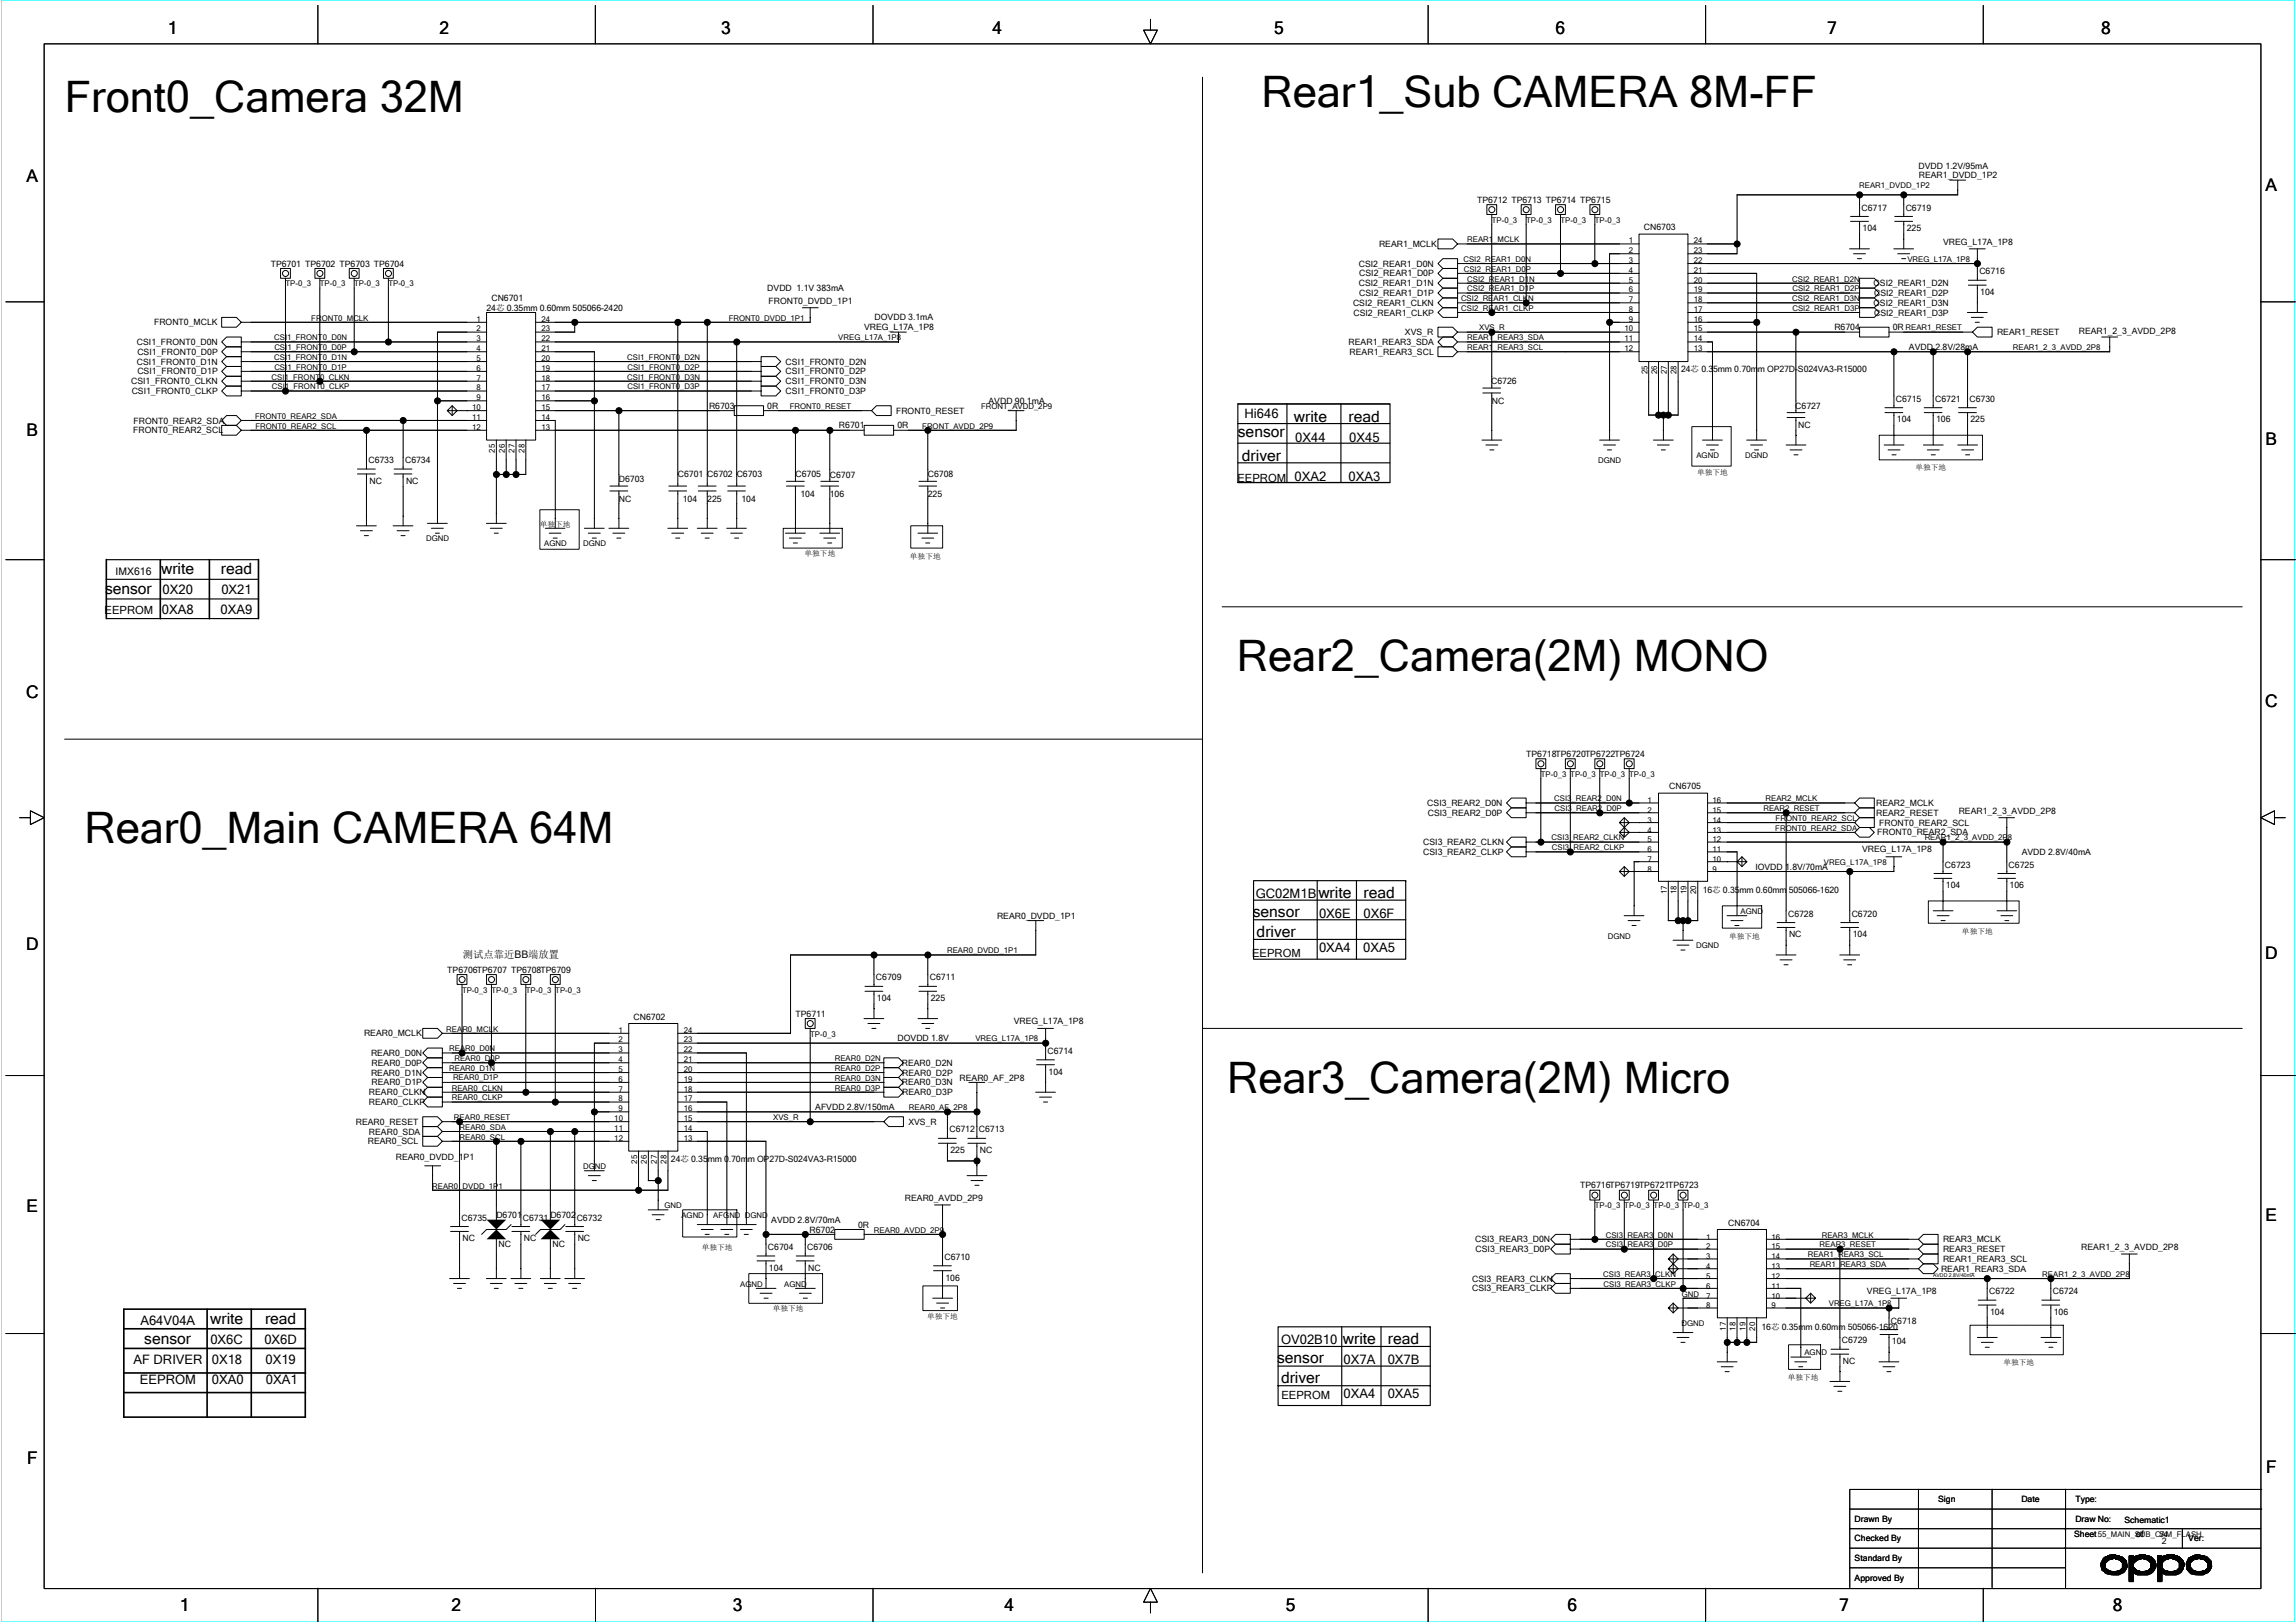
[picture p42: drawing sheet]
<svg xmlns="http://www.w3.org/2000/svg" width="297mm" height="210mm" viewBox="0 0 297 210" stroke-linecap="round" stroke-linejoin="round" font-family="sans-serif">
<defs><g id="words">
<g font-size="5.6">
<text x="8.4" y="14.5">Front0_Camera 32M</text>
<text x="163.2" y="13.9">Rear1_Sub CAMERA 8M-FF</text>
<text x="160" y="86.8">Rear2_Camera(2M) MONO</text>
<text x="10.9" y="109">Rear0_Main CAMERA 64M</text>
<text x="158.7" y="141.4">Rear3_Camera(2M) Micro</text>
</g>
<g font-size="2.2">
<text x="21.7" y="4.4">1</text>
<text x="56.9" y="4.4">2</text>
<text x="93.3" y="4.4">3</text>
<text x="128.4" y="4.4">4</text>
<text x="164.8" y="4.4">5</text>
<text x="201.2" y="4.4">6</text>
<text x="236.4" y="4.4">7</text>
<text x="271.8" y="4.4">8</text>
<text x="3.4" y="23.6">A</text>
<text x="293.1" y="24.7">A</text>
<text x="3.4" y="56.5">B</text>
<text x="293.1" y="57.6">B</text>
<text x="3.4" y="90.3">C</text>
<text x="293" y="91.5">C</text>
<text x="3.4" y="123">D</text>
<text x="293" y="124.1">D</text>
<text x="3.4" y="156.8">E</text>
<text x="293.1" y="158">E</text>
<text x="3.5" y="189.4">F</text>
<text x="293.2" y="190.6">F</text>
<text x="23.3" y="208.5">1</text>
<text x="58.4" y="208.5">2</text>
<text x="94.8" y="208.5">3</text>
<text x="130" y="208.5">4</text>
<text x="166.4" y="208.5">5</text>
<text x="202.8" y="208.5">6</text>
<text x="237.9" y="208.5">7</text>
<text x="273.3" y="208.5">8</text>
</g>
<g font-size="2">
<text x="160.1" y="56.5">sensor</text>
<text x="160.7" y="59.7">driver</text>
<text x="167.4" y="54.6">write</text>
<text x="174.5" y="54.6">read</text>
<text x="13.6" y="76.8">sensor</text>
<text x="20.8" y="74.3">write</text>
<text x="28.6" y="74.3">read</text>
<text x="162.1" y="118.7">sensor</text>
<text x="170.6" y="116.1">write</text>
<text x="176.4" y="116.1">read</text>
<text x="162.6" y="121.2">driver</text>
<text x="18.7" y="173.9">sensor</text>
<text x="27.2" y="171.3">write</text>
<text x="34.3" y="171.3">read</text>
<text x="173.7" y="173.9">write</text>
<text x="179.6" y="173.9">read</text>
<text x="165.2" y="176.4">sensor</text>
<text x="165.7" y="178.9">driver</text>
</g>
<g font-size="1.7">
<text x="161" y="54">Hi646</text>
<text x="167.6" y="57.2">0X44</text>
<text x="174.6" y="57.2">0X45</text>
<text x="167.5" y="62.3">0XA2</text>
<text x="174.5" y="62.3">0XA3</text>
<text x="21" y="76.9">0X20</text>
<text x="28.6" y="76.9">0X21</text>
<text x="20.9" y="79.4">0XA8</text>
<text x="28.5" y="79.4">0XA9</text>
<text x="162.5" y="116.2">GC02M1B</text>
<text x="170.6" y="118.7">0X6E</text>
<text x="176.4" y="118.7">0X6F</text>
<text x="170.6" y="123.2">0XA4</text>
<text x="176.4" y="123.2">0XA5</text>
<text x="18.2" y="171.4">A64V04A</text>
<text x="27.2" y="173.9">0X6C</text>
<text x="34.2" y="173.9">0X6D</text>
<text x="165.7" y="173.9">OV02B10</text>
<text x="17.3" y="176.5">AF DRIVER</text>
<text x="18.1" y="179">EEPROM</text>
<text x="27.4" y="179">0XA0</text>
<text x="27.4" y="176.5">0X18</text>
<text x="34.3" y="176.5">0X19</text>
<text x="34.4" y="179">0XA1</text>
<text x="173.8" y="176.5">0X7A</text>
<text x="179.5" y="176.5">0X7B</text>
<text x="173.8" y="180.9">0XA4</text>
<text x="179.5" y="180.9">0XA5</text>
</g>
<g font-size="1.5">
<text x="160.1" y="62.3">EEPROM</text>
<text x="13.5" y="79.5">EEPROM</text>
<text x="162" y="123.9">EEPROM</text>
<text x="165.8" y="181">EEPROM</text>
</g>
<g font-size="1.3">
<text x="15" y="74.4">IMX616</text>
<text x="59.9" y="123.9">测试点靠近BB端放置</text>
</g>
<g font-size="1.1">
<text x="248.2" y="21.8">DVDD 1.2V/95mA</text>
<text x="248.2" y="23.1">REAR1_DVDD_1P2</text>
<text x="191.1" y="26.2">TP6712 TP6713 TP6714 TP6715</text>
<text x="212.7" y="29.8">CN6703</text>
<text x="240.8" y="27.2">C6717</text>
<text x="241" y="29.9">104</text>
<text x="246.5" y="27.2">C6719</text>
<text x="246.7" y="29.9">225</text>
<text x="35" y="34.5">TP6701 TP6702 TP6703 TP6704</text>
<text x="175.8" y="34.5">CSI2_REAR1_D0N</text>
<text x="175.8" y="35.8">CSI2_REAR1_D0P</text>
<text x="178.4" y="31.9">REAR1_MCLK</text>
<text x="251.4" y="31.7">VREG_L17A_1P8</text>
<text x="256.1" y="35.5">C6716</text>
<text x="62.9" y="40.2">24芯 0.35mm 0.60mm 505066-2420</text>
<text x="63.6" y="38.9">CN6701</text>
<text x="99.3" y="37.7">DVDD 1.1V 383mA</text>
<text x="99.4" y="39.3">FRONT0_DVDD_1P1</text>
<text x="113.2" y="41.5">DOVDD 3.1mA</text>
<text x="175" y="39.6">CSI2_REAR1_CLKN</text>
<text x="175.1" y="40.8">CSI2_REAR1_CLKP</text>
<text x="175.8" y="37">CSI2_REAR1_D1N</text>
<text x="175.8" y="38.3">CSI2_REAR1_D1P</text>
<text x="242.4" y="39.6">CSI2_REAR1_D3N</text>
<text x="242.4" y="37">CSI2_REAR1_D2N</text>
<text x="242.5" y="40.8">CSI2_REAR1_D3P</text>
<text x="242.5" y="38.3">CSI2_REAR1_D2P</text>
<text x="256.2" y="38.2">104</text>
<text x="17.7" y="44.6">CSI1_FRONT0_D0N</text>
<text x="17.7" y="47.2">CSI1_FRONT0_D1N</text>
<text x="17.8" y="45.9">CSI1_FRONT0_D0P</text>
<text x="19.9" y="42.1">FRONT0_MCLK</text>
<text x="101.6" y="47.2">CSI1_FRONT0_D2N</text>
<text x="111.8" y="42.7">VREG_L17A_1P8</text>
<text x="174.5" y="44.6">REAR1_REAR3_SDA</text>
<text x="174.6" y="45.9">REAR1_REAR3_SCL</text>
<text x="181.8" y="43.3">XVS_R</text>
<text x="237.3" y="42.7">R6704</text>
<text x="244.9" y="42.7">0R REAR1_RESET</text>
<text x="247" y="45.3">AVDD 2.8V/28mA</text>
<text x="258.4" y="43.3">REAR1_RESET</text>
<text x="268.9" y="43.2">REAR1_2_3_AVDD_2P8</text>
<text x="17" y="49.7">CSI1_FRONT0_CLKN</text>
<text x="17" y="51">CSI1_FRONT0_CLKP</text>
<text x="17.8" y="48.5">CSI1_FRONT0_D1P</text>
<text x="91.7" y="52.9">R6703</text>
<text x="99.3" y="52.9">0R</text>
<text x="101.6" y="48.5">CSI1_FRONT0_D2P</text>
<text x="101.6" y="51">CSI1_FRONT0_D3P</text>
<text x="101.6" y="49.7">CSI1_FRONT0_D3N</text>
<text x="115.9" y="53.5">FRONT0_RESET</text>
<text x="127.9" y="52.3">AVDD 90.1mA</text>
<text x="192.9" y="49.7">C6726</text>
<text x="193" y="52.2">NC</text>
<text x="217.5" y="48.2">24芯 0.35mm 0.70mm OP27D-S024VA3-R15000</text>
<text x="232.3" y="52.9">C6727</text>
<text x="245.3" y="52">C6715</text>
<text x="250.4" y="52">C6721</text>
<text x="254.8" y="52">C6730</text>
<text x="17.2" y="56">FRONT0_REAR2_SCL</text>
<text x="17.3" y="54.8">FRONT0_REAR2_SDA</text>
<text x="47.7" y="59.9">C6733</text>
<text x="52.4" y="59.9">C6734</text>
<text x="108.5" y="55.4">R6701</text>
<text x="116.1" y="55.4">0R</text>
<text x="232.6" y="55.4">NC</text>
<text x="245.4" y="54.7">104</text>
<text x="250.5" y="54.7">106</text>
<text x="254.9" y="54.7">225</text>
<text x="47.8" y="62.6">NC</text>
<text x="52.5" y="62.6">NC</text>
<text x="80.1" y="62.4">D6703</text>
<text x="80.1" y="64.9">NC</text>
<text x="87.7" y="61.8">C6701 C6702 C6703</text>
<text x="88.3" y="64.9">104</text>
<text x="91.5" y="64.9">225</text>
<text x="95.9" y="64.9">104</text>
<text x="102.9" y="61.8">C6705</text>
<text x="103.5" y="64.3">104</text>
<text x="107.4" y="61.8">C6707</text>
<text x="107.4" y="64.3">106</text>
<text x="120" y="61.8">C6708</text>
<text x="120" y="64.3">225</text>
<text x="197.4" y="97.9">TP6718TP6720TP6722TP6724</text>
<text x="184.7" y="104.3">CSI3_REAR2_D0N</text>
<text x="184.7" y="105.6">CSI3_REAR2_D0P</text>
<text x="216" y="102.1">CN6705</text>
<text x="242.7" y="105.6">REAR2_RESET</text>
<text x="242.7" y="104.3">REAR2_MCLK</text>
<text x="243.1" y="106.8">FRONT0_REAR2_SCL</text>
<text x="253.4" y="105.3">REAR1_2_3_AVDD_2P8</text>
<text x="184.1" y="109.3">CSI3_REAR2_CLKN</text>
<text x="184.1" y="110.6">CSI3_REAR2_CLKP</text>
<text x="227.1" y="112.5">IOVDD 1.8V/70mA</text>
<text x="240.9" y="110.3">VREG_L17A_1P8</text>
<text x="242.9" y="108.1">FRONT0_REAR2_SDA</text>
<text x="251.6" y="112.2">C6723</text>
<text x="259.9" y="112.2">C6725</text>
<text x="261.6" y="110.6">AVDD 2.8V/40mA</text>
<text x="129" y="118.9">REAR0_DVDD_1P1</text>
<text x="220.3" y="115.5">16芯 0.35mm 0.60mm 505066-1620</text>
<text x="231.3" y="118.6">C6728</text>
<text x="239.6" y="118.6">C6720</text>
<text x="251.8" y="114.9">104</text>
<text x="260" y="114.9">106</text>
<text x="57.9" y="125.8">TP6706TP6707 TP6708TP6709</text>
<text x="231.5" y="121.3">NC</text>
<text x="239.7" y="121.3">104</text>
<text x="82" y="131.9">CN6702</text>
<text x="102.9" y="131.5">TP6711</text>
<text x="113.3" y="126.9">C6709</text>
<text x="113.4" y="129.5">104</text>
<text x="120.3" y="126.9">C6711</text>
<text x="120.4" y="129.5">225</text>
<text x="47.1" y="134.1">REAR0_MCLK</text>
<text x="48" y="136.6">REAR0_D0N</text>
<text x="48.1" y="137.9">REAR0_D0P</text>
<text x="116.1" y="134.7">DOVDD 1.8V</text>
<text x="116.7" y="137.9">REAR0_D2N</text>
<text x="131.1" y="132.5">VREG_L17A_1P8</text>
<text x="135.5" y="136.4">C6714</text>
<text x="47.7" y="141.7">REAR0_CLKN</text>
<text x="47.7" y="143">REAR0_CLKP</text>
<text x="48" y="139.1">REAR0_D1N</text>
<text x="48.1" y="140.4">REAR0_D1P</text>
<text x="105.5" y="143.6">AFVDD 2.8V/150mA</text>
<text x="116.7" y="140.4">REAR0_D3N</text>
<text x="116.7" y="139.1">REAR0_D2P</text>
<text x="116.7" y="141.7">REAR0_D3P</text>
<text x="124.1" y="139.8">REAR0_AF_2P8</text>
<text x="135.7" y="139">104</text>
<text x="46" y="145.5">REAR0_RESET</text>
<text x="47.6" y="148">REAR0_SCL</text>
<text x="47.7" y="146.8">REAR0_SDA</text>
<text x="117.5" y="145.5">XVS_R</text>
<text x="122.8" y="146.5">C6712 C6713</text>
<text x="123" y="149.2">225</text>
<text x="126.8" y="149.2">NC</text>
<text x="51.2" y="150.1">REAR0_DVDD_1P1</text>
<text x="86.8" y="150.3">24芯 0.35mm 0.70mm OP27D-S024VA3-R15000</text>
<text x="117.1" y="155.4">REAR0_AVDD_2P9</text>
<text x="204.4" y="153.8">TP6716TP6719TP6721TP6723</text>
<text x="59.7" y="157.9">C6735</text>
<text x="59.8" y="160.6">NC</text>
<text x="64.2" y="157.5">D6701</text>
<text x="64.5" y="161.4">NC</text>
<text x="67.6" y="157.9">C6731</text>
<text x="67.8" y="160.6">NC</text>
<text x="71.2" y="157.5">D6702</text>
<text x="71.5" y="161.4">NC</text>
<text x="74.6" y="157.9">C6732</text>
<text x="74.7" y="160.6">NC</text>
<text x="99.4" y="161.7">C6704</text>
<text x="99.8" y="158.2">AVDD 2.8V/70mA</text>
<text x="104.4" y="161.7">C6706</text>
<text x="104.7" y="159.5">R6702</text>
<text x="111" y="158.8">0R</text>
<text x="190.8" y="160.7">CSI3_REAR3_D0N</text>
<text x="223.6" y="158.6">CN6704</text>
<text x="251.4" y="160.7">REAR3_MCLK</text>
<text x="269.3" y="161.7">REAR1_2_3_AVDD_2P8</text>
<text x="99.5" y="164.4">104</text>
<text x="104.6" y="164.4">NC</text>
<text x="122.2" y="163">C6710</text>
<text x="122.3" y="165.7">106</text>
<text x="190.5" y="165.8">CSI3_REAR3_CLKN</text>
<text x="190.5" y="167.1">CSI3_REAR3_CLKP</text>
<text x="190.9" y="162">CSI3_REAR3_D0P</text>
<text x="241.5" y="167.4">VREG_L17A_1P8</text>
<text x="251.1" y="164.5">REAR1_REAR3_SDA</text>
<text x="251.4" y="163.3">REAR1_REAR3_SCL</text>
<text x="251.4" y="162">REAR3_RESET</text>
<text x="257.3" y="167.4">C6722</text>
<text x="265.6" y="167.4">C6724</text>
<text x="227.9" y="172">16芯 0.35mm 0.60mm 505066-1620</text>
<text x="238.3" y="173.8">C6729</text>
<text x="244.6" y="171.3">C6718</text>
<text x="244.8" y="173.9">104</text>
<text x="257.5" y="170.1">104</text>
<text x="265.7" y="170.1">106</text>
<text x="238.4" y="176.5">NC</text>
<text x="239.9" y="196.9">Drawn By</text>
<text x="250.7" y="194.4">Sign</text>
<text x="261.5" y="194.4">Date</text>
<text x="268.5" y="194.4">Type:</text>
<text x="268.5" y="196.9">Draw No:</text>
<text x="274.8" y="197">Schematic1</text>
<text x="239.9" y="199.4">Checked By</text>
<text x="239.9" y="202">Standard By</text>
<text x="268.3" y="198.9">Sheet55_MAIN_SUB_CAM_FLASH</text>
<text x="268.3" y="198.9">Sheet</text>
<text x="276.4" y="198.9">of</text>
<text x="279.7" y="199.8">2</text>
<text x="283.1" y="199.4">Ver:</text>
<text x="239.9" y="204.5">Approved By</text>
</g>
<g font-size="1">
<text x="193" y="28.8">TP-0_3</text>
<text x="197.4" y="28.8">TP-0_3</text>
<text x="201.9" y="28.8">TP-0_3</text>
<text x="206.3" y="28.8">TP-0_3</text>
<text x="240.5" y="24.4">REAR1_DVDD_1P2</text>
<text x="189.3" y="33.9">CSI2_REAR1_D0N</text>
<text x="189.4" y="35.2">CSI2_REAR1_D0P</text>
<text x="189.8" y="31.3">REAR1_MCLK</text>
<text x="210.7" y="35.3">4</text>
<text x="210.7" y="34">3</text>
<text x="210.7" y="32.7">2</text>
<text x="210.7" y="31.5">1</text>
<text x="219.1" y="31.5">24</text>
<text x="219.1" y="32.7">23</text>
<text x="219.1" y="35.3">21</text>
<text x="219.1" y="34">22</text>
<text x="246.8" y="33.9">VREG_L17A_1P8</text>
<text x="36.9" y="37.1">TP-0_3</text>
<text x="40.3" y="41.5">FRONT0_MCLK</text>
<text x="41.4" y="37.1">TP-0_3</text>
<text x="45.8" y="37.1">TP-0_3</text>
<text x="50.2" y="37.1">TP-0_3</text>
<text x="61.6" y="41.6">1</text>
<text x="70.1" y="41.6">24</text>
<text x="94.3" y="41.5">FRONT0_DVDD_1P1</text>
<text x="189" y="39">CSI2_REAR1_CLKN</text>
<text x="189" y="40.2">CSI2_REAR1_CLKP</text>
<text x="189.8" y="36.4">CSI2_REAR1_D1N</text>
<text x="189.8" y="37.7">CSI2_REAR1_D1P</text>
<text x="210.7" y="39.1">7</text>
<text x="210.7" y="37.8">6</text>
<text x="210.7" y="36.6">5</text>
<text x="210.7" y="40.3">8</text>
<text x="210.7" y="41.6">9</text>
<text x="219.1" y="36.6">20</text>
<text x="219.1" y="41.6">16</text>
<text x="219.1" y="40.3">17</text>
<text x="219.1" y="37.8">19</text>
<text x="219.1" y="39.1">18</text>
<text x="231.9" y="39">CSI2_REAR1_D3N</text>
<text x="231.9" y="36.4">CSI2_REAR1_D2N</text>
<text x="231.9" y="40.2">CSI2_REAR1_D3P</text>
<text x="231.9" y="37.7">CSI2_REAR1_D2P</text>
<text x="35.5" y="46.6">CSI1_FRONT0_D1N</text>
<text x="35.5" y="44">CSI1_FRONT0_D0N</text>
<text x="35.5" y="47.8">CSI1_FRONT0_D1P</text>
<text x="35.5" y="45.3">CSI1_FRONT0_D0P</text>
<text x="61.6" y="42.9">2</text>
<text x="61.6" y="45.4">4</text>
<text x="61.6" y="46.7">5</text>
<text x="61.6" y="48">6</text>
<text x="61.6" y="44.2">3</text>
<text x="70.1" y="45.4">21</text>
<text x="70.1" y="48">19</text>
<text x="70.1" y="46.7">20</text>
<text x="70.1" y="44.2">22</text>
<text x="70.1" y="42.9">23</text>
<text x="81.1" y="46.6">CSI1_FRONT0_D2N</text>
<text x="81.2" y="47.8">CSI1_FRONT0_D2P</text>
<text x="108.5" y="44">VREG_L17A_1P8</text>
<text x="189.8" y="44">REAR1_REAR3_SDA</text>
<text x="189.8" y="45.3">REAR1_REAR3_SCL</text>
<text x="191.4" y="42.8">XVS_R</text>
<text x="210.2" y="45.4">12</text>
<text x="210.2" y="44.2">11</text>
<text x="210.2" y="42.9">10</text>
<text x="219.1" y="42.9">15</text>
<text x="219.1" y="45.4">13</text>
<text x="219.1" y="44.2">14</text>
<text x="260.4" y="45.3">REAR1_2_3_AVDD_2P8</text>
<text x="35.1" y="49.1">CSI1_FRONT0_CLKN</text>
<text x="35.2" y="50.4">CSI1_FRONT0_CLKP</text>
<text x="61.1" y="53">10</text>
<text x="61.6" y="50.5">8</text>
<text x="61.6" y="51.8">9</text>
<text x="61.6" y="49.2">7</text>
<text x="70.1" y="50.5">17</text>
<text x="70.1" y="49.2">18</text>
<text x="70.1" y="51.8">16</text>
<text x="70.1" y="53">15</text>
<text x="81.1" y="49.1">CSI1_FRONT0_D3N</text>
<text x="81.2" y="50.4">CSI1_FRONT0_D3P</text>
<text x="102.2" y="52.9">FRONT0_RESET</text>
<text x="126.9" y="52.9">FRONT_AVDD_2P9</text>
<text x="213.1" y="48.4" transform="rotate(-90 213.1 48.4)">25</text>
<text x="214.4" y="48.4" transform="rotate(-90 214.4 48.4)">26</text>
<text x="215.6" y="48.4" transform="rotate(-90 215.6 48.4)">27</text>
<text x="216.9" y="48.4" transform="rotate(-90 216.9 48.4)">28</text>
<text x="33" y="54.2">FRONT0_REAR2_SDA</text>
<text x="33" y="55.5">FRONT0_REAR2_SCL</text>
<text x="61.1" y="55.6">12</text>
<text x="61.1" y="54.3">11</text>
<text x="64" y="58.6" transform="rotate(-90 64 58.6)">25</text>
<text x="65.3" y="58.6" transform="rotate(-90 65.3 58.6)">26</text>
<text x="66.6" y="58.6" transform="rotate(-90 66.6 58.6)">27</text>
<text x="67.8" y="58.6" transform="rotate(-90 67.8 58.6)">28</text>
<text x="70.1" y="54.3">14</text>
<text x="70.1" y="55.6">13</text>
<text x="119.3" y="55.5">FRONT_AVDD_2P9</text>
<text x="206.8" y="59.9">DGND</text>
<text x="219.5" y="59.3">AGND</text>
<text x="225.8" y="59.3">DGND</text>
<text x="219.6" y="61.5">单独下地</text>
<text x="247.8" y="60.9">单独下地</text>
<text x="55.1" y="70">DGND</text>
<text x="69.8" y="68.1">单独下地</text>
<text x="70.4" y="70.7">AGND</text>
<text x="75.4" y="70.7">DGND</text>
<text x="104.1" y="71.9">单独下地</text>
<text x="117.7" y="72.3">单独下地</text>
<text x="199.3" y="100.5">TP-0_3 TP-0_3 TP-0_3 TP-0_3</text>
<text x="201.1" y="103.7">CSI3_REAR2_D0N</text>
<text x="201.1" y="104.9">CSI3_REAR2_D0P</text>
<text x="213.1" y="103.9">1</text>
<text x="213.1" y="107.7">4</text>
<text x="213.1" y="106.5">3</text>
<text x="213.1" y="105.2">2</text>
<text x="221.5" y="103.9">16</text>
<text x="221.5" y="107.7">13</text>
<text x="221.5" y="105.2">15</text>
<text x="221.5" y="106.5">14</text>
<text x="228.1" y="104.9">REAR2_RESET</text>
<text x="228.4" y="103.7">REAR2_MCLK</text>
<text x="229.7" y="107.5">FRONT0_REAR2_SDA</text>
<text x="229.7" y="106.2">FRONT0_REAR2_SCL</text>
<text x="200.7" y="108.7">CSI3_REAR2_CLKN</text>
<text x="200.8" y="110">CSI3_REAR2_CLKP</text>
<text x="213.1" y="112.8">8</text>
<text x="213.1" y="110.3">6</text>
<text x="213.1" y="109">5</text>
<text x="213.1" y="111.5">7</text>
<text x="221.5" y="109">12</text>
<text x="221.5" y="110.3">11</text>
<text x="221.5" y="111.5">10</text>
<text x="221.5" y="112.8">9</text>
<text x="236" y="111.9">VREG_L17A_1P8</text>
<text x="249" y="108.7">REAR1_2_3_AVDD_2P8</text>
<text x="215.6" y="115.7" transform="rotate(-90 215.6 115.7)">17</text>
<text x="216.9" y="115.7" transform="rotate(-90 216.9 115.7)">18</text>
<text x="218.2" y="115.7" transform="rotate(-90 218.2 115.7)">19</text>
<text x="219.5" y="115.7" transform="rotate(-90 219.5 115.7)">20</text>
<text x="225.2" y="118.3">AGND</text>
<text x="122.5" y="123.3">REAR0_DVDD_1P1</text>
<text x="208" y="121.4">DGND</text>
<text x="219.5" y="122.7">DGND</text>
<text x="223.7" y="121.4">单独下地</text>
<text x="253.8" y="120.8">单独下地</text>
<text x="59.8" y="128.4">TP-0_3 TP-0_3</text>
<text x="68" y="128.4">TP-0_3 TP-0_3</text>
<text x="57.7" y="133.5">REAR0_MCLK</text>
<text x="58.1" y="136">REAR0_D0N</text>
<text x="58.8" y="137.3">REAR0_D0P</text>
<text x="80" y="136.1">3</text>
<text x="80" y="137.4">4</text>
<text x="80" y="133.6">1</text>
<text x="80" y="134.9">2</text>
<text x="88.5" y="137.4">21</text>
<text x="88.5" y="133.6">24</text>
<text x="88.5" y="136.1">22</text>
<text x="88.5" y="134.9">23</text>
<text x="104.8" y="134.1">TP-0_3</text>
<text x="108" y="137.3">REAR0_D2N</text>
<text x="126.2" y="134.7">VREG_L17A_1P8</text>
<text x="58.1" y="138.6">REAR0_D1N</text>
<text x="58.4" y="141.1">REAR0_CLKN</text>
<text x="58.5" y="142.4">REAR0_CLKP</text>
<text x="58.6" y="139.8">REAR0_D1P</text>
<text x="80" y="140">6</text>
<text x="80" y="138.7">5</text>
<text x="80" y="141.2">7</text>
<text x="80" y="143.8">9</text>
<text x="80" y="142.5">8</text>
<text x="88.5" y="140">19</text>
<text x="88.5" y="138.7">20</text>
<text x="88.5" y="143.8">16</text>
<text x="88.5" y="141.2">18</text>
<text x="88.5" y="142.5">17</text>
<text x="108" y="138.6">REAR0_D2P</text>
<text x="108" y="141.1">REAR0_D3P</text>
<text x="108" y="139.8">REAR0_D3N</text>
<text x="117.6" y="143.6">REAR0_AF_2P8</text>
<text x="58.7" y="144.9">REAR0_RESET</text>
<text x="59.5" y="147.4">REAR0_SCL</text>
<text x="59.5" y="146.2">REAR0_SDA</text>
<text x="79.5" y="145">10</text>
<text x="79.5" y="147.6">12</text>
<text x="79.5" y="146.3">11</text>
<text x="88.5" y="146.3">14</text>
<text x="88.5" y="145">15</text>
<text x="88.5" y="147.6">13</text>
<text x="100" y="144.9">XVS_R</text>
<text x="55.9" y="153.8">REAR0_DVDD_1P1</text>
<text x="75.4" y="151.3">DGND</text>
<text x="82.4" y="150.6" transform="rotate(-90 82.4 150.6)">25</text>
<text x="83.7" y="150.6" transform="rotate(-90 83.7 150.6)">26</text>
<text x="85" y="150.6" transform="rotate(-90 85 150.6)">27</text>
<text x="86.2" y="150.6" transform="rotate(-90 86.2 150.6)">28</text>
<text x="86" y="156.3">GND</text>
<text x="88.2" y="157.6">AGND</text>
<text x="90.8" y="161.7">单独下地</text>
<text x="92.3" y="157.6">AFGND DGND</text>
<text x="113.1" y="159.5">REAR0_AVDD_2P9</text>
<text x="206.3" y="156.3">TP-0_3 TP-0_3 TP-0_3 TP-0_3</text>
<text x="207.7" y="160.1">CSI3_REAR3_D0N</text>
<text x="207.8" y="161.4">CSI3_REAR3_D0P</text>
<text x="220.7" y="160.4">1</text>
<text x="220.7" y="161.6">2</text>
<text x="229.2" y="161.6">15</text>
<text x="229.2" y="160.4">16</text>
<text x="235.4" y="161.4">REAR3_RESET</text>
<text x="235.7" y="160.1">REAR3_MCLK</text>
<text x="95.8" y="166.5">AGND</text>
<text x="101.5" y="166.5">AGND</text>
<text x="207.4" y="165.2">CSI3_REAR3_CLKN</text>
<text x="207.5" y="166.5">CSI3_REAR3_CLKP</text>
<text x="217.6" y="167.7">GND</text>
<text x="220.7" y="168">7</text>
<text x="220.7" y="165.5">5</text>
<text x="220.7" y="164.2">4</text>
<text x="220.7" y="166.7">6</text>
<text x="220.7" y="162.9">3</text>
<text x="229.2" y="164.2">13</text>
<text x="229.2" y="165.5">12</text>
<text x="229.2" y="162.9">14</text>
<text x="229.2" y="168">10</text>
<text x="229.2" y="166.7">11</text>
<text x="233.9" y="162.7">REAR1_REAR3_SCL</text>
<text x="234.1" y="163.9">REAR1_REAR3_SDA</text>
<text x="264.2" y="165.2">REAR1_2_3_AVDD_2P8</text>
<text x="100" y="169.7">单独下地</text>
<text x="119.9" y="170.6">单独下地</text>
<text x="217.5" y="171.6">DGND</text>
<text x="220.7" y="169.3">8</text>
<text x="223.3" y="172.1" transform="rotate(-90 223.3 172.1)">17</text>
<text x="224.5" y="172.1" transform="rotate(-90 224.5 172.1)">18</text>
<text x="225.8" y="172.1" transform="rotate(-90 225.8 172.1)">19</text>
<text x="227.1" y="172.1" transform="rotate(-90 227.1 172.1)">20</text>
<text x="229.2" y="169.3">9</text>
<text x="236.6" y="169">VREG_L17A_1P8</text>
<text x="231.3" y="178.5">单独下地</text>
<text x="233.4" y="175.4">AGND</text>
<text x="259.2" y="176.6">单独下地</text>
<text x="279.4" y="198.8">54</text>
</g>
<text font-size=".7" x="250.1" y="165.3">AVDD 2.8V/40mA</text>
</g></defs>
<path d="M.1 0h296.8v209.8h-296.8z" fill="none" stroke="#0ff" stroke-width=".13"/>
<g fill="none" stroke="#000" stroke-width=".13">
<path d="M5.7 5.7h286.8v199.8h-286.8zM41.1 .7v5M77 .7v5M112.9 .7v5M148.8 2.5v1.4h.9l-.9 1.8-.8-1.8h.8M155.6 10v193.5M184.8 .7v5M220.7 .7v5M256.6 .7v5M.8 39.1h4.9M36.3 34.7h1.3v1.3h-1.3zM36.9 36v14.6"/>
<path d="M40.7 34.7h1.3v1.3h-1.3zM41.4 36v13.3M45.2 34.7h1.3v1.3h-1.3zM45.8 36v9.5M49.6 34.7h1.3v1.3h-1.3zM50.2 36v8.3M103.8 39.8h2.1M104.8 39.8v1.9M186 30.9h1.9l.7 .7-.7 .6h-1.9zM186.7 36h1.9v1.3h-1.9l-.7-.7zM186.7 37.3h1.9v1.2h-1.9l-.7-.6zM186.7 34.7h1.9v1.3h-1.9l-.7-.6z"/>
<path d="M186.7 33.5h1.9v1.2h-1.9l-.7-.6zM186.7 38.5h1.9v1.3h-1.9l-.7-.6zM188.5 35.4h23.6M188.5 31.6h23.6M188.5 34.1h23.6M192.4 26.5h1.2v1.2h-1.2zM193 27.7v12.7M196.8 26.5h1.3v1.2h-1.3zM197.4 27.7v11.5M201.2 26.5h1.3v1.2h-1.3zM201.9 27.7v7.7M205.7 26.5h1.3v1.2h-1.3z"/>
<path d="M206.3 27.7v6.4M212 30.3h6.4v16.5h-6.4zM212.1 36.6h-23.6M212.1 37.9h-23.6M212.1 32.8h-3.9v24.1M212.1 39.2h-23.6M218.4 36.6h22.2M218.4 37.9h22.2M218.4 32.8h6.3M218.4 35.4h8.9v21.5M218.4 31.6h6.3M218.4 34.1h37.4"/>
<path d="M218.4 39.2h22.2M224.7 25.2h28.6M224.7 25.2v7.7M239.3 32.2h2.5M239.4 28.6h2.3M239.4 28h2.3M239.8 32.8h1.5M240.3 33.5h.5M240.6 28.6v3.6M240.6 39.8h1.9l.6 .6-.6 .7h-1.9zM240.6 38.5h1.9l.6 .7-.6 .6h-1.9zM240.6 37.3h1.9l.6 .6-.6 .6h-1.9z"/>
<path d="M240.6 36h1.9l.6 .6-.6 .7h-1.9zM240.6 25.2v2.8M245 32.2h2.6M245.1 28.6h2.3M245.1 28h2.3M245.5 32.8h1.6M246 33.5h.5M246.3 28.6v3.6M246.3 25.2v2.8M252.2 23.3h2.1M253.3 23.3v1.9M254.7 36.9h2.3"/>
<path d="M254.7 36.3h2.3M254.8 32.2h2M255.8 36.9v3.5M255.8 32.2v4.1M292.5 39.1h4.5M28.7 54.4l.6-.6h1.3l.6 .6-.6 .6h-1.3zM28.7 41.1h1.9l.6 .6-.6 .6h-1.9zM28.7 55h1.9l.6 .7-.6 .6h-1.9zM29.3 44.9h1.9v1.2h-1.9l-.6-.6zM29.3 43.6h1.9v1.3h-1.9l-.6-.7zM29.3 48.7h1.9v1.3h-1.9l-.6-.7zM29.3 50h1.9v1.2h-1.9l-.6-.6z"/>
<path d="M29.3 47.4h1.9v1.3h-1.9l-.6-.7zM29.3 46.1h1.9v1.3h-1.9l-.6-.6zM31.2 41.7h31.8M31.2 45.5h31.8M31.2 46.8h31.8M31.2 48h31.8M31.2 50.6h31.8M31.2 49.3h31.8M31.2 55.7h31.8M31.2 54.4h31.8M47.4 55.7v5M52.2 54.4v6.3"/>
<path d="M56.6 43h6.4M56.6 51.9h6.4M56.6 43v24.7M57.9 53.1l.6-.6 .6 .6-.6 .7-.6-.7h5.1M58.5 52.5v1.3M62.9 40.4h6.4v16.5h-6.4zM63 44.2h-31.8M64.2 56.9v10.8M65.5 56.9v4.5M66.8 56.9v4.5M68 56.9v4.5M69.3 45.5h7.6v22.8"/>
<path d="M69.3 54.4h2.5v13.9M74.4 41.7v1.3h-5.1M76.9 51.9h-7.6M80.1 53.1v9.8M87.7 41.7v21.2M91.5 41.7v21.2M95 52.5h3.8v1.3h-3.8zM95 53.1h-25.7M95.3 44.2v18.7M98.5 46.1h1.9l.6 .7-.6 .6h-1.9zM98.5 47.4h1.9l.6 .6-.6 .7h-1.9zM98.5 50h1.9l.6 .6-.6 .6h-1.9z"/>
<path d="M98.5 48.7h1.9l.6 .6-.6 .7h-1.9zM98.5 46.8h-29.2M98.5 48h-29.2M98.5 50.6h-29.2M98.5 49.3h-29.2M98.8 53.1h14M102.9 55.7v6.6M104.8 41.7h-35.5M107.4 55.7v6.6M111.8 55h3.8v1.3h-3.8zM111.8 55.7h-42.5M112.8 53.1l.6-.6h1.9v1.3h-1.9z"/>
<path d="M115.2 43h2.1M115.6 55.7h15.9M116.2 43v1.2h-46.9M120 55.7v6.6M130.4 53.1h2.1M131.5 53.1v2.6M186 42.3h1.9l.7 .7-.7 .6h-1.9zM186 44.2l.7-.6h1.2l.7 .6-.7 .7h-1.2zM186 40.4l.7-.6h1.9v1.3h-1.9zM186 44.9h1.9l.7 .6-.7 .6h-1.9zM188.5 43h23.6M188.5 45.5h23.6"/>
<path d="M191.7 56.9h2.6M191.8 50.8h2.3M191.8 50.2h2.3M192.2 57.6h1.6M192.7 58.2h.6M193 43v7.2M193 50.8v6.1M206.9 56.9h2.6M207.5 57.6h1.5M208 58.2h.5M212.1 40.4h-23.6M212.1 41.7h-3.9"/>
<path d="M212.1 44.2h-23.6M213.3 53.7h3.8M213.3 46.8v6.9M213.9 56.9h2.6M214.4 57.6h1.6M214.6 46.8v6.9M214.9 58.2h.6M215.2 53.7v3.2M215.8 46.8v6.9M217.1 46.8v6.9M218.4 44.2h3.1v12.7M218.4 40.4h22.2"/>
<path d="M218.4 41.7h8.9M218.4 45.5h54.5M218.4 43h22.2M218.9 55.2h5.1v5.1h-5.1zM220.3 56.9h2.5M220.8 57.6h1.5M221.3 58.2h.5M226 56.9h2.5M226.5 57.6h1.5M227 58.2h.5M231.1 57.6h2.5M231.2 53.4h2.3"/>
<path d="M231.2 54h2.3M231.6 58.2h1.5M232.1 58.8h.5M232.3 43v10.4M232.3 54v3.6M240.6 42.3h3.8v1.3h-3.8zM243.1 56.3h13.4v3.2h-13.4zM243.8 57.6h2.5M243.9 53.4h2.3M243.9 52.7h2.3M244.3 58.2h1.5M244.8 58.8h.5"/>
<path d="M245 53.4v4.2M245 45.5v7.2M248.8 57.6h2.6M248.9 53.4h2.3M248.9 52.7h2.3M249.3 58.2h1.6M249.8 58.8h.6M250.1 53.4v4.2M250.1 45.5v7.2M253.3 57.6h2.5M253.4 53.4h2.3M253.4 52.7h2.3"/>
<path d="M253.8 58.2h1.5M254.3 58.8h.5M254.5 40.4h2.6M254.5 45.5v7.2M254.5 53.4v4.2M255 41.1h1.6M255.2 43h-10.8M255.5 41.7h.6M255.8 42.3h1.9v1.3h-1.9l-.6-.6zM271.9 43.6h2.1M272.9 43.6v1.9M.8 72.4h4.9"/>
<path d="M46.1 68h2.6M46.2 61.3h2.4M46.2 60.7h2.4M46.6 68.7h1.6M47.1 69.3h.6M47.4 61.3v6.7M50.9 68h2.5M51 61.3h2.3M51 60.7h2.3M51.4 68.7h1.5M51.9 69.3h.5M52.2 61.3v6.7"/>
<path d="M55.3 67.7h2.6M55.8 68.3h1.6M56.3 69h.6M62.9 67.7h2.6M63.4 68.3h1.6M63.9 69h.6M64.2 61.4h3.8M69.8 66h5.1v5.1h-5.1zM70.5 68.3h2.6M71.1 69h1.5M71.6 69.6h.5M75.6 68.3h2.6"/>
<path d="M76.1 69h1.6M76.6 69.6h.5M78.8 68.3h2.5M78.9 62.9h2.3M78.9 63.5h2.3M79.3 69h1.5M79.8 69.6h.5M80.1 63.5v4.8M86.4 68.3h2.6M86.5 62.9h2.3M86.5 63.5h2.3M86.9 69h1.6"/>
<path d="M87.4 69.6h.5M87.7 63.5v4.8M90.2 68.3h2.6M90.3 62.9h2.3M90.3 63.5h2.3M90.7 69h1.6M91.2 69.6h.6M91.5 63.5v4.8M94 68.3h2.6M94.1 62.9h2.3M94.1 63.5h2.3M94.5 69h1.6"/>
<path d="M95 69.6h.6M95.3 63.5v4.8M101.3 68.3h7.7v2.6h-7.7zM101.6 69h2.6M101.7 62.9h2.4M101.7 62.3h2.4M102.1 69.6h1.6M102.6 70.3h.6M102.9 62.9v6.1M106.1 69h2.5M106.2 62.9h2.3M106.2 62.3h2.3"/>
<path d="M106.6 69.6h1.5M107.1 70.3h.5M107.4 62.9v6.1M117.8 68h4.2v2.9h-4.2zM118.8 69h2.5M118.9 62.9h2.3M118.9 62.3h2.3M119.3 69.6h1.5M119.8 70.3h.5M120 62.9v6.1M158.1 78.5h132M292.5 72.4h4.5"/>
<path d="M8.4 95.6h147.2M198.7 98.2h1.3v1.2h-1.3zM199.3 99.4v9.6M202.5 98.2h1.3v1.2h-1.3zM203.2 99.4v10.8M206.3 98.2h1.3v1.2h-1.3zM207 99.4v5.8M210.1 98.2h1.3v1.2h-1.3zM210.8 99.4v4.5M2.5 105.8h1.4v-.9l1.8 .9-1.8 .9v-.9M133 119.1h2M134 119.1v4.5"/>
<path d="M195.5 108.3h1.9v1.3h-1.9l-.6-.7zM195.5 109.6h1.9v1.2h-1.9l-.6-.6zM195.5 103.3h1.9v1.2h-1.9l-.6-.6zM195.5 104.5h1.9v1.3h-1.9l-.6-.6zM197.4 108.9h17.2M197.4 110.2h17.2M197.4 105.2h17.2M197.4 103.9h17.2M209.5 107.7l.6-.6 .7 .6-.7 .6-.6-.6h1.3M209.5 112.8l.6-.7 .7 .7-.7 .6-.6-.6h1.3M209.5 106.4l.6-.6 .7 .6-.7 .7-.6-.7h1.3M210.1 118.5h2.6"/>
<path d="M210.1 112.1v1.3M210.1 105.8v2.5M210.6 119.1h1.6M210.8 107.7h3.8M210.8 112.8h3.8M210.8 106.4h3.8M211.1 119.7h.6M214.6 102.6h6.3v11.4h-6.3zM214.6 111.5h-3.2v7M215.8 114v5.1h3.8v-5.1M217.1 114v5.1M217.7 119.1v2.5"/>
<path d="M218.4 114v5.1M220.9 110.2h3.8v8.3M222.8 117.2h5.1v2.9h-5.1zM223.4 118.5h2.6M223.9 119.1h1.6M224.4 119.7h.6M224.7 111.5h1.3l-.6 .6-.7-.6 .7-.7 .6 .7M224.7 111.5h-3.8M225.4 110.8v1.3M229.9 120h2.3M229.9 119.4h2.3M231.1 105.2v14.2"/>
<path d="M231.1 120v3.5M238.1 120h2.4M238.1 119.4h2.4M239.3 112.8v6.6M239.3 120v3.5M239.9 103.9l.7-.6h1.9v1.2h-1.9zM239.9 106.4l.7-.6h1.9v1.3h-1.9zM240 103.9h-19.1M240 105.2h-19.1M240 107.7h-19.1M240 106.4h-19.1M240.6 104.5h1.9v1.3h-1.9l-.7-.6z"/>
<path d="M240.6 107.1h1.2l.7 .6-.7 .6h-1.2l-.7-.6zM244 110.8h2M245 110.8v2M245 112.8h-24.1M249.5 116.6h11.7v2.8h-11.7zM250.1 117.8h2.6M250.2 113.6h2.3M250.2 113h2.3M250.6 118.5h1.6M251.1 119.1h.5M251.4 113.6v4.2M251.4 108.9v4.1"/>
<path d="M258.4 117.8h2.5M258.5 113.6h2.2M258.5 113h2.2M258.6 105.8h2M258.9 118.5h1.5M259.4 119.1h.5M259.6 105.8v7.2M259.6 113.6v4.2M259.6 108.9h-38.7M294.3 105.8v-.9l-1.8 .9 1.8 .9v-.9h1.4M.8 139.1h4.9M54.7 133.1h1.9l.6 .6-.6 .6h-1.9z"/>
<path d="M55.3 138.1h1.9v1.3h-1.9l-.6-.6zM55.3 139.4h1.9v1.3h-1.9l-.6-.7zM55.3 135.6h1.9v1.3h-1.9l-.6-.7zM55.3 136.9h1.9v1.2h-1.9l-.6-.6zM57.2 138.8h24.2M57.2 133.7h24.2M57.2 136.2h24.2M57.2 137.5h24.2M59.1 126.1h1.3v1.3h-1.3zM59.8 127.3v8.9M62.9 126.1h1.3v1.3h-1.3zM63.6 127.3v10.2"/>
<path d="M67.4 126.1h1.3v1.3h-1.3zM68 127.3v14M71.2 126.1h1.3v1.3h-1.3zM71.8 127.3v15.3M81.3 132.4h6.4v16.5h-6.4zM81.4 135h-4.5v16.5M87.7 136.2h8.9v22.2M87.7 133.7h14.6M87.7 135h47.6M104.2 131.8h1.2v1.3h-1.2zM104.8 133v12.1M111.8 131.8h2.5"/>
<path d="M111.9 128.2h2.3M111.9 127.6h2.3M112.3 132.4h1.5M112.8 133.1h.5M113.1 123.5v4.1M113.1 128.2v3.6M114.3 136.9h1.9l.7 .6-.7 .6h-1.9zM114.3 138.1h1.9l.7 .7-.7 .6h-1.9zM114.3 139.4h1.9l.7 .6-.7 .7h-1.9zM114.4 138.8h-26.7M114.4 137.5h-26.7M118.8 131.8h2.5"/>
<path d="M118.9 128.2h2.3M118.9 127.6h2.3M119.3 132.4h1.5M119.8 133.1h.5M120 128.2v3.6M120 123.5v4.1M134 123.5h-31.7v10.2M134.1 137.8h2.3M134.1 137.1h2.3M134.2 133.1h2.1M135.3 133.1v4M135.3 137.8v3.5"/>
<path d="M155.6 133.1h134.5M216.4 121.6h2.6M217 122.3h1.5M217.5 122.9h.5M229.8 123.5h2.5M230.3 124.2h1.5M230.8 124.8h.5M238 123.5h2.6M238.5 124.2h1.6M239 124.8h.6M292.5 139.1h4.5M54.7 145.8h1.9l.6 .6-.6 .6h-1.9z"/>
<path d="M54.7 144.5h1.9l.6 .6-.6 .7h-1.9zM54.7 147h1.9l.6 .7-.6 .6h-1.9zM54.9 150.8h2.1M55.3 140.7h1.9v1.2h-1.9l-.6-.6zM55.3 141.9h1.9v1.3h-1.9l-.6-.6zM55.9 154h30.5M56 150.8v3.2M57.2 146.4h24.2M57.2 141.3h24.2M57.2 142.6h24.2M57.2 145.1h24.2M57.2 140h24.2"/>
<path d="M57.2 147.7h24.2M58.3 159.3h2.3M58.3 158.7h2.3M59.5 145.1v13.6M59.5 159.3v6.1M64.2 147.7v10.1M66.1 158.4l-.6 .7h-2.6l-.6 .6M66.2 159.3h2.3M66.2 158.7h2.3M67.4 147.7v11M67.4 159.3v6.1M71.2 146.4v11.4"/>
<path d="M73.1 158.4l-.6 .7h-2.6l-.6 .6M73.2 159.3h2.3M73.2 158.7h2.3M74.4 146.4v12.3M74.4 159.3v6.1M75.6 151.5h2.6M76.1 152.1h1.6M76.6 152.7h.5M76.9 143.8h4.5M82.6 148.9v5.1M83.9 152.7h1.3M83.9 156.5h2.5"/>
<path d="M83.9 148.9v3.9M84.4 157.2h1.5M84.9 157.8h.5M85.2 148.9v7.6M86.4 148.9v5.1M87.7 146.4h3.8v12M87.7 142.6h6.3v15.8M87.7 147.7h11.4v14.8M88.3 156.5h7v3.5h-7zM90.2 158.4h7.6M90.7 159.1h1.6M91.2 159.7h.6"/>
<path d="M93.3 159.1h1.5M93.8 159.7h.5M95.8 159.1h1.5M96.3 159.7h.5M99.1 159.7h8.9M104.2 159.7v2.8M108 159.1h3.8v1.2h-3.8zM111.8 159.7h10.1M114.3 145.1l.7-.6h1.9v1.3h-1.9zM114.3 140.7h1.9l.7 .6-.7 .6h-1.9zM114.4 141.3h-26.7M114.4 140h-26.7"/>
<path d="M114.4 145.1h-26.7M120.9 155.9h2.1M121.4 147.9h2.3M121.4 147.3h2.3M121.9 155.9v7.9M122.6 150.2h3.8M122.6 143.8v3.5M122.6 147.9v2.3M125.1 152.1h2.6M125.2 147.9h2.3M125.2 147.3h2.3M125.3 140h2.1"/>
<path d="M125.6 152.7h1.6M126.1 153.4h.6M126.4 147.9v4.2M126.4 140v7.3M126.4 143.8h-38.7M134 141.3h2.5M134.5 141.9h1.5M135 142.6h.5M201.2 159.7h2v1.3h-2l-.6-.7zM205.7 154h1.3v1.3h-1.3zM206.3 155.2v5.2M209.5 154h1.3v1.3h-1.3z"/>
<path d="M210.1 155.2v6.4M213.3 154h1.3v1.3h-1.3zM213.9 155.2v10.2M217.1 154h1.3v1.3h-1.3zM217.7 155.2v11.5M222.2 159.1h6.3v11.4h-6.3zM.8 172.5h4.9M58.2 165.4h2.5M58.7 166.1h1.5M59.2 166.7h.5M62.9 165.4h2.6M63.4 166.1h1.6"/>
<path d="M63.9 166.7h.6M64.2 160.3v5.1M66.1 165.4h2.6M66.6 166.1h1.6M67.1 166.7h.5M69.9 165.4h2.6M70.4 166.1h1.6M70.9 166.7h.6M71.2 160.3v5.1M73.1 165.4h2.5M73.6 166.1h1.5M74.1 166.7h.5"/>
<path d="M96.9 164.8h9.5v3.8h-9.5zM97.8 166.7h2.6M97.9 163.1h2.3M97.9 162.5h2.3M98.3 167.3h1.6M98.8 168h.6M99.1 163.1v3.6M102.9 166.7h2.6M103 163.1h2.3M103 162.5h2.3M103.4 167.3h1.6M103.9 168h.6"/>
<path d="M104.2 163.1v3.6M119.4 166.4h4.5v3.2h-4.5zM120.7 168h2.5M120.8 164.4h2.3M120.8 163.8h2.3M121.2 168.6h1.5M121.7 169.2h.5M121.9 164.4v3.6M201.2 161h2v1.2h-2l-.6-.6zM201.2 164.8h2v1.3h-2l-.6-.7zM201.2 166.1h2v1.2h-2l-.6-.6zM203.1 166.7h19.1"/>
<path d="M203.1 165.4h19.1M215.8 162.9l.7-.7 .6 .7-.6 .6-.7-.6h1.3M215.8 164.1l.7-.6 .6 .6-.6 .7-.7-.7h1.3M215.8 169.2l.7-.6 .6 .6-.6 .7-.7-.7h1.3M216.4 172.4h2.6M216.5 162.2v2.6M216.5 168.6v1.3M217 173h1.5M217.1 169.2h5.1M217.5 173.7h.5M217.7 168h4.5M217.7 168v4.4"/>
<path d="M222.2 176.2h2.5M222.2 160.3h-19.1M222.2 161.6h-19.1M222.2 164.1h-5.1M222.2 162.9h-5.1M222.7 176.8h1.5M223.2 177.5h.5M223.5 170.5v5.7M224.7 170.5v3.2M226 170.5v3.2M227.3 170.5v3.2h-3.9M228.5 166.7h4.5v8.9"/>
<path d="M228.5 168h5.1M228.5 169.2h17.2M228.5 160.3h19.7M228.5 161.6h19.7M228.5 165.4h47M228.5 164.1h19.7M228.5 162.9h19.7M231.4 174h4.1v3.2h-4.1zM231.7 175.6h2.5M232.2 176.2h1.5M232.7 176.8h.5M233.6 168h1.3l-.7 .6-.6-.6 .6-.7 .7 .7"/>
<path d="M234.2 167.3v1.3M236.7 178.7h2.6M236.9 175.2h2.3M236.9 174.6h2.3M237.3 179.4h1.5M238 161.6v13M238 175.2v3.5M243.1 176.2h2.6M243.2 172.7h2.3M243.2 172h2.3M243.6 176.8h1.5M244.1 177.5h.5"/>
<path d="M244.4 169.2v2.8M244.4 172.7v3.5M244.6 168h2.1M245.7 168v1.2M248.2 162.9l.6-.7h1.9v1.3h-1.9zM248.2 161.6l.6-.6h1.9v1.2h-1.9zM248.2 160.3l.6-.6h1.9v1.3h-1.9zM248.8 163.5h1.3l.6 .6-.6 .7h-1.3l-.6-.7zM254.9 171.4h12v3.9h-12zM255.8 173h2.6M255.9 168.8h2.3M255.9 168.2h2.3"/>
<path d="M256.3 173.7h1.6M256.8 174.3h.6M257.1 165.4v2.8M257.1 168.8v4.2M264.1 173h2.5M264.2 168.8h2.3M264.2 168.2h2.3M264.6 173.7h1.5M265.1 174.3h.5M265.3 168.8v4.2M265.3 165.4v2.8M274.4 162.2h2.1"/>
<path d="M275.5 162.2v3.2M292.5 172.5h4.5M237.8 180h.5M239.3 195.2h53.3M248.2 192.7v12.7M257.7 192.7v12.7M267.2 192.7v12.7M282.3 197.8v2.5M292.5 197.8h-53.2M292.6 192.7h-53.3v12.7M41.1 205.5v4.3M77 205.5v4.3"/>
<path d="M112.9 205.5v4.3M148.8 207.3h.9l-.9-1.8-.8 1.8h.8v1.4M184.8 205.5v4.3M220.7 205.5v4.3M239.3 202.8h27.9M256.6 205.5v4.3M271.8 202.2h.6M271.8 202.3h.5M271.8 202.5h.5M271.8 202.6h.5M271.8 202.7h.5M271.9 203.1h.8v.5"/>
<path d="M271.9 202h.8M271.9 203h.7M271.9 202.8h.4M271.9 202.1v1M272 203.2h.8v.4M272.1 201.8v1.3M272.2 202.8v.4h.7v.4M272.2 201.6a2.21 2.21 0 0 1 2.9 .4l.1 .7-.4 .6-.7 .4h-.7l-.8-.1-.7-.5-.1-.8zM272.2 201.7v1.5v-1.5v.1M272.3 202.2l.5-.4 .6-.2 .8 .2 .4 .4v.6l-.4 .4-.8 .1-.6-.1-.5-.4zM272.3 201.4h2.2M272.4 201.4v.7"/>
<path d="M272.4 202.9v.6M272.6 203.1v.5h1.9M272.6 201.4v.7h-.7M272.8 201.3v.5h-.7v1.4h.6M272.9 201.3v.4M272.9 201.2h.8M273.1 203.3v.4M273.1 201.3v.4M273.2 203.7h1M273.2 201.2v.5M273.2 203.3v.4M273.3 201.2v.5h-1.3"/>
<path d="M273.3 203.3v.4M273.4 201.2v.4M273.4 203.3v.4M273.6 201.2v.4M273.6 203.3v.4M273.7 201.2v.5h1.2l-.1 1.6h-2.5v-1.8M273.7 203.3v.4M273.8 201.3v.4M273.8 203.3v.4M274 201.3v.4M274 203.2v.5M274.1 201.3v.4"/>
<path d="M274.1 201.8h.9M274.1 201.3h-1.4v.5M274.2 201.3v.5M274.2 203.2v.4M274.3 202h.8M274.3 203.1v.5h-1.5M274.3 201.4v.6M274.4 202.1h.7M274.5 202.9v.6M274.5 201.4v.7M274.6 202.5h.6M274.6 202.6h.6"/>
<path d="M274.6 202.7h.6M274.6 202.8h.5M274.6 202.2h.5M274.6 202.3h.5M274.6 202.8v.7M274.6 201.4v.8M274.6 201.6h-2.4M274.7 201.5v2h-2.4M275 201.8v1.3h-.7M275 203.2h-.9v.5M275.1 201.9v1.1h-.7M275.5 201.4h2.8v.8"/>
<path d="M275.5 201.6l2.9-.1v2h-2.9M275.5 203.6h.5M275.5 203.7h.5M275.5 203.9h.5M275.5 204h.5M275.5 204.1h.5M275.5 204.2h.5M275.5 204.4h.5M275.5 204.5h.5M275.5 201.8h1.1M275.5 203.2h1v.5M275.5 203.1h.9v.5"/>
<path d="M275.5 203l.7-.1v.7M275.5 202.8h.6M275.5 202.2h.5M275.5 202.3h.5M275.5 202.5h.5M275.5 202.6h.5M275.5 202.7h.5M275.5 201.3h.5v3.3h-.5zM275.5 201.3h.5v.3v-.2h.1a2.27 2.27 0 0 1 2.3 .2 1.03 1.03 0 0 1 .3 1.5l-.3 .4-.5 .2h-1.4l-.5-.2v1.1h-.5zM275.6 201.3v3.3M275.7 201.3v3.3M275.9 201.3v3.3"/>
<path d="M276 202.2l.5-.4 .6-.2 .8 .2 .4 .4v.6l-.4 .4-.8 .1-.6-.1-.5-.4zM276.1 201.4v.8M276.1 202.8v.7M276.2 203.6h2.1M276.2 201.4v.7h-.7M276.3 201.3h1.7v.7M276.4 201.3v.7h-.9M276.5 201.3v.5M276.6 201.3v.4M276.6 203.2v.5M276.8 203.2v.5M276.8 201.2v.5"/>
<path d="M276.9 201.2h.6v.5M276.9 203.3v.4M276.9 201.2v.5h-1.4M277 203.3v.4M277 201.2v.5M277.1 203.3v.4M277.1 201.2v.4M277.3 203.3v.4M277.3 201.2v.5M277.4 203.3v.4M277.4 201.2v.5h1.1v1.6h-3M277.5 203.3v.4"/>
<path d="M277.6 203.2v.5M277.6 201.3v.4M277.7 201.8h1M277.7 203.2h.8M277.8 203.2v.5M277.8 201.3v.4M277.9 203.2v.5h-1.4M277.9 201.3v.5M278 202h.8M278 203.1h.7M278 203.1v.5M278.1 202.1h.7"/>
<path d="M278.1 202.9v.7M278.1 201.4v.7M278.3 202.8h.6M278.3 202.3h.6M278.3 202.5h.6M278.3 202.7h.6M278.3 202.2h.5M278.3 202.8v.7M278.7 201.8v1.4M278.8 201.9v1.1h-.7M278.9 202.4v.2h-.6M279.1 203.6h.6"/>
<path d="M279.1 203.7h.6M279.1 203.9h.6M279.1 204h.6M279.1 204.1h.6M279.1 204.2h.6M279.1 204.4h.6M279.1 204.5h.6M279.1 201.6l3-.1v2h-3M279.1 201.4h2.9v2.1M279.1 203.2h1.1v.5M279.1 201.8h1.1M279.1 203.1h.8v.5"/>
<path d="M279.1 203l.7-.1v.6M279.1 202.8h.6M279.1 202.2h.6M279.1 202.3h.6M279.1 202.5h.6M279.1 202.6h.6M279.1 202.7h.6M279.2 201.3h.5v3.3h-.5zM279.2 201.3h.5v.3v-.2h.1a2.17 2.17 0 0 1 2.4 .3l.1 .3a.49 .49 0 0 1 .2 .7v.3a1.37 1.37 0 0 1-.9 .7h-1.4l-.5-.2v1.1h-.5zM279.3 201.3v3.3M279.4 201.3v3.3M279.5 201.3v3.3"/>
<path d="M279.8 201.4v.7h-.7M279.9 203.6h2.1M279.9 201.3v.7h-.8M280 201.3h1.7v.7M280.1 203.2v.4M280.1 201.3v.5M280.1 201.8l.7-.2 .8 .2 .4 .4v.6l-.4 .4-.8 .1-.7-.1-.4-.4v-.6zM280.2 201.3v.4M280.3 203.2v.5M280.3 201.2v.5M280.4 203.2v.5M280.4 201.2v.5h-1.3"/>
<path d="M280.6 203.3v.4M280.6 201.2v.5M280.7 203.3v.4M280.7 201.2v.4M280.8 203.3v.4M280.8 201.2v.4M280.9 203.3v.4M280.9 201.2v.4M281.1 203.3v.4M281.1 201.2v.5h1.1v1.6h-3.1M281.2 203.3v.4M281.2 201.2v.5"/>
<path d="M281.3 203.2v.5M281.3 201.2v.5M281.4 201.8h.9M281.4 201.3v.4M281.6 203.2v.5h-1.4M281.6 201.3v.5M281.7 203.1h.6v.1M281.7 203.1v.5M281.8 202.1h.7M281.8 202.9v.7M281.8 201.4v.7M281.9 202.2h.7"/>
<path d="M281.9 202.3h.7M281.9 202.5h.7M281.9 202.6h.7M281.9 202.8h.6M281.9 202.7h.6M282.2 203.2h-.8v.5M282.3 201.8v1.4M282.5 201.9v1.1h-.7M282.5 202h-.8M282.8 202.3h.5M282.8 202.5h.6M282.8 202.6h.6"/>
<path d="M283 202.2h.3M283 203h.5M283 202.8h.4M283 201.9v1.2h.6M283 202.7h.4M283.1 201.8h.7M283.1 203.2h.7v.4M283.1 201.7v1.5M283.2 201.6a2.06 2.06 0 0 1 2.8 .4l.1 .7-.4 .6-.7 .4-1.5-.1-.5-.5-.2-.8zM283.3 201.5v2h2.3M283.5 202.8v.8h1.7v-.4M283.6 202.9v.7"/>
<path d="M283.6 201.4v.6h-.5M283.7 201.3h1.3v.4M283.7 203.1v.5M283.7 201.3v.5M283.7 201.8l.8-.2 .7 .2 .4 .4v.6l-.4 .4-.7 .1-.8-.1-.4-.4v-.6zM283.8 201.3v.4M283.9 201.2h.7v.5M284 203.2v.5M284 201.3v.4M284.1 203.3v.4M284.1 201.3v.4M284.2 203.3v.4"/>
<path d="M284.2 201.2v.5h-1M284.3 203.3v.4M284.3 201.2v.5M284.5 203.3v.4M284.5 201.2v.4M284.6 203.3v.4M284.7 201.3v.4h1v1.6h-2.5v-1.8l2.4 .1v1.9M284.7 203.3v.4M284.9 201.3v.4M284.9 203.3v.4M285.1 201.3v.4M285.1 203.2v.5h-1"/>
<path d="M285.2 201.3v.5h.7M285.3 202h.7M285.3 203.1h.6M285.4 201.4v.6M285.4 203.1v.5M285.5 202.1h.5M285.5 202.1v-.7h-2v.7h-.5M285.5 202.9v.6M285.6 202.5h.5M285.6 202.6h.5M285.6 202.7h.5M285.6 202.8h.4"/>
<path d="M285.6 202.2h.4M285.6 202.3h.4M285.9 201.8v1.4h-.9v.5M286 201.9v1.1h-.5M292.5 200.3h-53.2"/>
<circle cx="36.9" cy="35.4" r=".39"/>
<circle cx="41.4" cy="35.4" r=".39"/>
<circle cx="45.8" cy="35.4" r=".39"/>
<circle cx="50.3" cy="35.4" r=".39"/>
<circle cx="193" cy="27.1" r=".39"/>
<circle cx="197.4" cy="39.2" r=".39"/>
<circle cx="197.4" cy="27.1" r=".39"/>
<circle cx="201.9" cy="27.1" r=".39"/>
<circle cx="201.9" cy="35.4" r=".39"/>
<circle cx="206.3" cy="34.1" r=".39"/>
<circle cx="206.3" cy="27.1" r=".39"/>
<circle cx="224.7" cy="31.6" r=".39"/>
<circle cx="240.6" cy="25.2" r=".39"/>
<circle cx="246.3" cy="25.2" r=".39"/>
<circle cx="255.8" cy="34.1" r=".39"/>
<circle cx="36.9" cy="50.6" r=".39"/>
<circle cx="41.4" cy="49.3" r=".39"/>
<circle cx="45.8" cy="45.5" r=".39"/>
<circle cx="47.4" cy="55.7" r=".39"/>
<circle cx="50.3" cy="44.2" r=".39"/>
<circle cx="52.2" cy="54.4" r=".39"/>
<circle cx="56.6" cy="51.9" r=".39"/>
<circle cx="74.4" cy="41.7" r=".39"/>
<circle cx="76.9" cy="51.9" r=".39"/>
<circle cx="80.1" cy="53.1" r=".39"/>
<circle cx="87.7" cy="41.7" r=".39"/>
<circle cx="91.5" cy="41.7" r=".39"/>
<circle cx="95.3" cy="44.2" r=".39"/>
<circle cx="102.9" cy="55.7" r=".39"/>
<circle cx="107.4" cy="55.7" r=".39"/>
<circle cx="120" cy="55.7" r=".39"/>
<circle cx="193" cy="40.4" r=".39"/>
<circle cx="193" cy="43" r=".39"/>
<circle cx="208.2" cy="41.7" r=".39"/>
<circle cx="214.6" cy="53.7" r=".39"/>
<circle cx="215.2" cy="53.7" r=".39"/>
<circle cx="215.8" cy="53.7" r=".39"/>
<circle cx="227.3" cy="41.7" r=".39"/>
<circle cx="232.4" cy="43" r=".39"/>
<circle cx="245" cy="45.5" r=".39"/>
<circle cx="250.1" cy="45.5" r=".39"/>
<circle cx="254.6" cy="45.5" r=".39"/>
<circle cx="64.2" cy="61.4" r=".39"/>
<circle cx="65.5" cy="61.4" r=".39"/>
<circle cx="66.8" cy="61.4" r=".39"/>
<circle cx="199.4" cy="98.8" r=".39"/>
<circle cx="203.2" cy="98.8" r=".39"/>
<circle cx="207" cy="98.8" r=".39"/>
<circle cx="210.8" cy="98.8" r=".39"/>
<circle cx="199.4" cy="109" r=".39"/>
<circle cx="203.2" cy="110.2" r=".39"/>
<circle cx="207" cy="105.2" r=".39"/>
<circle cx="210.8" cy="103.9" r=".39"/>
<circle cx="217.1" cy="119.1" r=".39"/>
<circle cx="217.7" cy="119.1" r=".39"/>
<circle cx="218.4" cy="119.1" r=".39"/>
<circle cx="231.1" cy="105.2" r=".39"/>
<circle cx="239.3" cy="112.8" r=".39"/>
<circle cx="251.4" cy="109" r=".39"/>
<circle cx="259.6" cy="109" r=".39"/>
<circle cx="59.8" cy="136.2" r=".39"/>
<circle cx="59.8" cy="126.7" r=".39"/>
<circle cx="63.6" cy="137.5" r=".39"/>
<circle cx="63.6" cy="126.7" r=".39"/>
<circle cx="68" cy="126.7" r=".39"/>
<circle cx="71.8" cy="126.7" r=".39"/>
<circle cx="104.8" cy="132.4" r=".39"/>
<circle cx="113.1" cy="123.6" r=".39"/>
<circle cx="120" cy="123.6" r=".39"/>
<circle cx="135.3" cy="135" r=".39"/>
<circle cx="59.5" cy="145.1" r=".39"/>
<circle cx="64.2" cy="147.7" r=".39"/>
<circle cx="67.4" cy="147.7" r=".39"/>
<circle cx="68" cy="141.3" r=".39"/>
<circle cx="71.2" cy="146.4" r=".39"/>
<circle cx="71.8" cy="142.6" r=".39"/>
<circle cx="74.4" cy="146.4" r=".39"/>
<circle cx="76.9" cy="143.9" r=".39"/>
<circle cx="82.6" cy="154" r=".39"/>
<circle cx="85.2" cy="152.7" r=".39"/>
<circle cx="99.1" cy="159.7" r=".39"/>
<circle cx="104.2" cy="159.7" r=".39"/>
<circle cx="104.8" cy="145.1" r=".39"/>
<circle cx="121.9" cy="159.7" r=".39"/>
<circle cx="122.6" cy="143.9" r=".39"/>
<circle cx="126.4" cy="143.9" r=".39"/>
<circle cx="126.4" cy="150.2" r=".39"/>
<circle cx="206.3" cy="154.6" r=".39"/>
<circle cx="210.1" cy="154.6" r=".39"/>
<circle cx="213.9" cy="154.6" r=".39"/>
<circle cx="217.7" cy="154.6" r=".39"/>
<circle cx="206.3" cy="160.3" r=".39"/>
<circle cx="210.1" cy="161.6" r=".39"/>
<circle cx="213.9" cy="165.4" r=".39"/>
<circle cx="217.7" cy="166.7" r=".39"/>
<circle cx="223.5" cy="173.7" r=".39"/>
<circle cx="224.7" cy="173.7" r=".39"/>
<circle cx="226" cy="173.7" r=".39"/>
<circle cx="238" cy="161.6" r=".39"/>
<circle cx="244.4" cy="169.2" r=".39"/>
<circle cx="257.1" cy="165.4" r=".39"/>
<circle cx="265.3" cy="165.4" r=".39"/>
</g>
<g fill="#000">
<path d="M208.2 32.8h1.3zM224.7 31.6v1.2zM240.6 30.3v.6zM240.6 25.2v1.3zM246.3 30.3v.6zM246.3 25.2v1.3zM253.3 24.6v.6zM255.8 38.5v.7zM255.8 34.1v.6zM255.8 33.5v.6zM64.2 59.5v1.9zM65.5 59.5v1.9z"/>
<path d="M66.8 59.5v1.9zM68 59.5v1.9zM74.4 41.7v1.3zM104.8 41.1v.6zM131.5 54.4v1.3zM208.2 41.7h1.3zM213.3 53.7h1.3zM214.6 53.7h.6zM215.2 53.7h.6zM215.2 53.7v2zM215.8 53.7h1.3zM220.9 44.2h.6z"/>
<path d="M232.3 55.7v.6zM245 55v1.3zM250.1 55v1.3zM254.5 55v1.3zM272.9 44.9v.6zM64.2 61.4h1.3zM65.5 61.4h1.3zM66.8 61.4h1.2zM80.1 65.2v1.9zM87.7 65.2v1.9zM91.5 65.2v1.9zM95.3 65.2v1.9z"/>
<path d="M198.7 108.9h.6zM210.8 103.9h1.2zM211.4 111.5h.6zM215.8 119.1h1.3zM217.1 119.1h.6zM217.7 119.1h.7zM217.7 119.1v1.3zM218.4 119.1h1.2zM223.5 110.2h1.2zM245 112.1v.7zM251.4 115.3v1.3zM259.6 115.3v1.3z"/>
<path d="M259.6 107.1v1.8zM58.5 136.2h1.3zM76.9 135h1.9zM113.1 129.9v.6zM120 129.9v.6zM135.3 139.4v.6zM135.3 134.3v.7zM135.3 135v.6zM231.1 121.6v.7zM239.3 121.6v.7zM56 152.1v1.9zM58.5 145.1h1z"/>
<path d="M76.9 143.8h1.9zM83.9 152.7h1.3zM83.9 151.5v1.2zM85.2 151.5v1.2zM90.2 146.4h1.3zM99.1 159.7v1.3zM104.2 159.7h1.9zM104.2 159.7v1.3zM122.6 149.6v.6zM122.6 143.8v2zM126.4 150.2v.6zM126.4 149.6v.6z"/>
<path d="M126.4 143.8v2zM64.2 162.2v1.9zM71.2 162.2v1.9zM99.1 164.8v.6zM104.2 164.8v.6zM121.9 166.1v.6zM204.4 160.3h1.9zM217.7 168h1.9zM217.7 166.7h1.9zM218.4 162.9h1.2zM218.4 164.1h1.2zM218.4 169.2h1.2z"/>
<path d="M223.5 173.7v1.2zM223.5 173v.7zM223.5 173.7h1.2zM224.7 173v.7zM224.7 173.7h1.3zM226 173v.7zM226 173.7h1.3zM227.3 173v.7zM231.1 166.7h1.9zM231.1 168h1.2zM238 176.8v.7zM244.4 174.3v.6z"/>
<path d="M244.4 169.2h1.3zM244.4 169.2v1.3zM257.1 170.5v1.3zM257.1 165.4v1.3zM265.3 170.5v1.3zM265.3 165.4v1.3zM275.5 163.5v1.9z"/>
</g>
<g fill="none" stroke="#000" stroke-width=".15">
<path d="M160.1 59.9h19.7M160.1 57.3h19.7M160.1 54.8h19.7M160.1 52.3h19.7M160.1 52.3h19.7v10.1h-19.7zM166.5 52.2v10.2M173.5 52.2v10.2M13.7 75h19.7M13.8 77.5h19.7M13.8 72.4h19.7M160.1 62.4h19.7M13.8 80h19.7"/>
<path d="M162.2 113.9h19.7v10.2h-19.7zM162.2 119h19.7M162.2 116.5h19.7M170.4 113.9v10.2M175.5 113.9v10.2M181.9 113.9h.1M162.2 121.5h19.6M165.3 179.3h19.7M165.4 171.7h19.6v10.1h-19.6zM165.4 176.7h19.6M165.4 174.2h19.6M173.6 171.6v10.2"/>
<path d="M178.7 171.7v10.1M185 171.7h.1"/>
</g>
<path d="M13.8 72.4v7.6M20.7 72.4v7.7M27.1 72.4v7.7M33.4 72.4v7.6M16 177.6h23.5M16 171.9h23.5M16 174.5h23.5M26.8 169.4v14M32.5 169.4v14M39.5 169.4v14M39.5 169.4h-23.5v14l23.5-.1M16 180.2h23.5" fill="none" stroke="#000" stroke-width=".21"/>
<g fill="#000">
<path d="M62.9 157.8h2.6l-1.3 1.3zM64.2 159.1l1.3 1.2h-2.6zM69.9 157.8h2.6l-1.3 1.3zM71.2 159.1l1.3 1.2h-2.6z"/>
<circle cx="197.4" cy="39.2" r=".4"/>
<circle cx="201.9" cy="35.4" r=".4"/>
<circle cx="206.3" cy="34.1" r=".4"/>
<circle cx="224.7" cy="31.6" r=".4"/>
<circle cx="240.6" cy="25.2" r=".4"/>
<circle cx="246.3" cy="25.2" r=".4"/>
<circle cx="255.8" cy="34.1" r=".4"/>
<circle cx="36.9" cy="50.6" r=".4"/>
<circle cx="41.4" cy="49.3" r=".4"/>
<circle cx="45.8" cy="45.5" r=".4"/>
<circle cx="47.4" cy="55.7" r=".4"/>
<circle cx="50.2" cy="44.2" r=".4"/>
<circle cx="52.2" cy="54.4" r=".4"/>
<circle cx="56.6" cy="51.9" r=".4"/>
<circle cx="74.4" cy="41.7" r=".4"/>
<circle cx="76.9" cy="51.9" r=".4"/>
<circle cx="80.1" cy="53.1" r=".4"/>
<circle cx="87.7" cy="41.7" r=".4"/>
<circle cx="91.5" cy="41.7" r=".4"/>
<circle cx="95.3" cy="44.2" r=".4"/>
<circle cx="102.9" cy="55.7" r=".4"/>
<circle cx="107.4" cy="55.7" r=".4"/>
<circle cx="120" cy="55.7" r=".4"/>
<circle cx="193" cy="40.4" r=".4"/>
<circle cx="193" cy="43" r=".4"/>
<circle cx="208.2" cy="41.7" r=".4"/>
<circle cx="214.6" cy="53.7" r=".4"/>
<circle cx="215.2" cy="53.7" r=".4"/>
<circle cx="215.8" cy="53.7" r=".4"/>
<circle cx="227.3" cy="41.7" r=".4"/>
<circle cx="232.3" cy="43" r=".4"/>
<circle cx="245" cy="45.5" r=".4"/>
<circle cx="250.1" cy="45.5" r=".4"/>
<circle cx="254.5" cy="45.5" r=".4"/>
<circle cx="64.2" cy="61.4" r=".4"/>
<circle cx="65.5" cy="61.4" r=".4"/>
<circle cx="66.8" cy="61.4" r=".4"/>
<circle cx="199.3" cy="108.9" r=".4"/>
<circle cx="203.2" cy="110.2" r=".4"/>
<circle cx="207" cy="105.2" r=".4"/>
<circle cx="210.8" cy="103.9" r=".4"/>
<circle cx="217.1" cy="119.1" r=".4"/>
<circle cx="217.7" cy="119.1" r=".4"/>
<circle cx="218.4" cy="119.1" r=".4"/>
<circle cx="231.1" cy="105.2" r=".4"/>
<circle cx="239.3" cy="112.8" r=".4"/>
<circle cx="251.4" cy="108.9" r=".4"/>
<circle cx="259.6" cy="108.9" r=".4"/>
<circle cx="59.8" cy="136.2" r=".4"/>
<circle cx="63.6" cy="137.5" r=".4"/>
<circle cx="113.1" cy="123.5" r=".4"/>
<circle cx="120" cy="123.5" r=".4"/>
<circle cx="135.3" cy="135" r=".4"/>
<circle cx="59.5" cy="145.1" r=".4"/>
<circle cx="64.2" cy="147.7" r=".4"/>
<circle cx="67.4" cy="147.7" r=".4"/>
<circle cx="68" cy="141.3" r=".4"/>
<circle cx="71.2" cy="146.4" r=".4"/>
<circle cx="71.8" cy="142.6" r=".4"/>
<circle cx="74.4" cy="146.4" r=".4"/>
<circle cx="76.9" cy="143.8" r=".4"/>
<circle cx="82.6" cy="154" r=".4"/>
<circle cx="85.2" cy="152.7" r=".4"/>
<circle cx="99.1" cy="159.7" r=".4"/>
<circle cx="104.2" cy="159.7" r=".4"/>
<circle cx="104.8" cy="145.1" r=".4"/>
<circle cx="121.9" cy="159.7" r=".4"/>
<circle cx="122.6" cy="143.8" r=".4"/>
<circle cx="126.4" cy="143.8" r=".4"/>
<circle cx="126.4" cy="150.2" r=".4"/>
<circle cx="206.3" cy="160.3" r=".4"/>
<circle cx="210.1" cy="161.6" r=".4"/>
<circle cx="213.9" cy="165.4" r=".4"/>
<circle cx="217.7" cy="166.7" r=".4"/>
<circle cx="223.5" cy="173.7" r=".4"/>
<circle cx="224.7" cy="173.7" r=".4"/>
<circle cx="226" cy="173.7" r=".4"/>
<circle cx="238" cy="161.6" r=".4"/>
<circle cx="244.4" cy="169.2" r=".4"/>
<circle cx="257.1" cy="165.4" r=".4"/>
<circle cx="265.3" cy="165.4" r=".4"/>
</g>
<use href="#words"/>
</svg>
